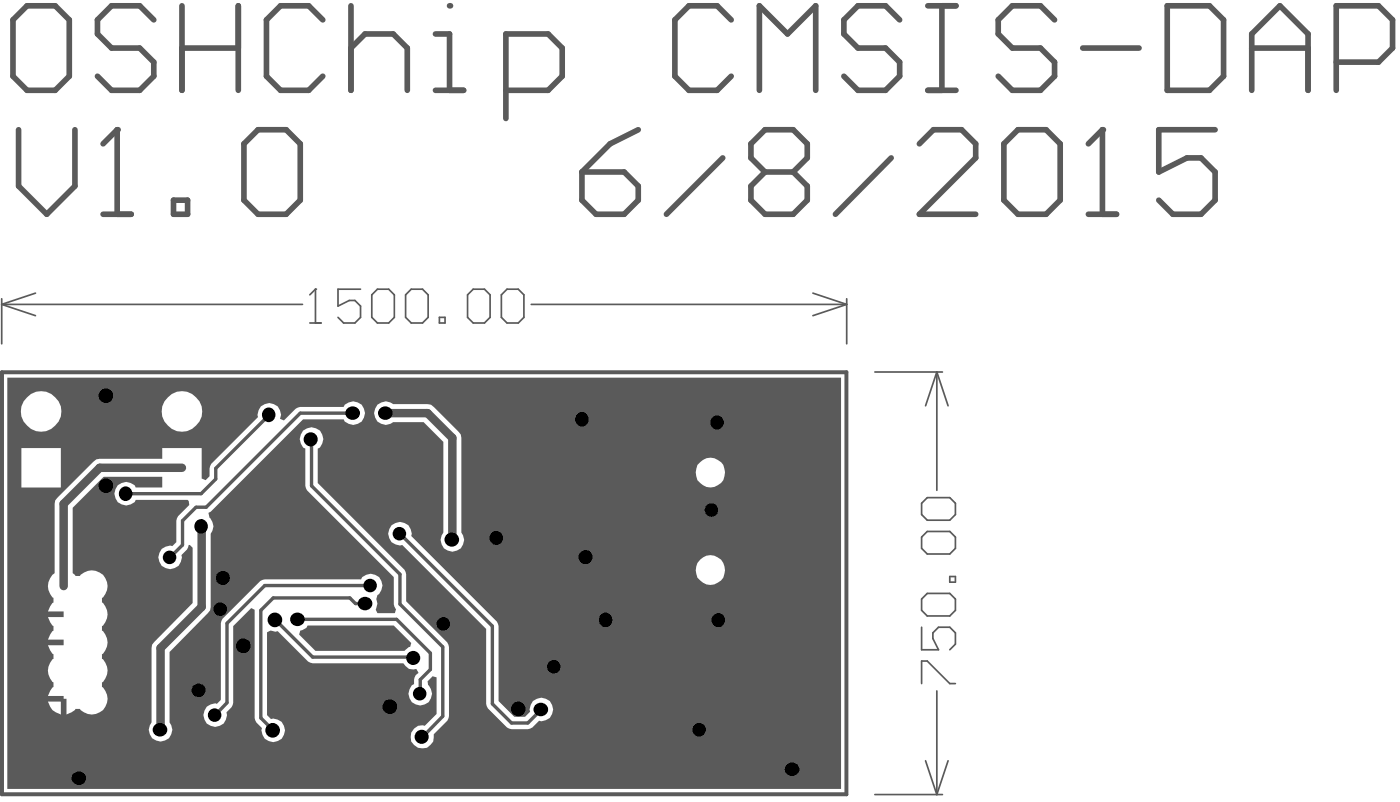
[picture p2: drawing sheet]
<svg xmlns="http://www.w3.org/2000/svg" width="105mm" height="60mm" viewBox="0 0 105 60" stroke-linecap="round" stroke-linejoin="round" font-family="sans-serif">
<path d="M1.4 9.7v4.2l2.1 2.1 2.1-2.1v-4.2M7.7 16h2.1M8.8 9.7v6.3" fill="none" stroke="#5a5a5a" stroke-width=".42"/>
<circle cx="8.8" cy="9.7" r=".21" fill="#5a5a5a"/>
<g fill="none" stroke="#5a5a5a" stroke-width=".42">
<path d="M8.8 9.7l-1.1 1.1M13 15h1v1h-1zM18.3 10.8l1-1.1h2.1l1.1 1.1v4.2l-1.1 1h-2.1l-1-1zM43.6 12.9h3.1l1.1 1v1.1l-1.1 1h-2.1l-1-1zM47.8 9.7l-2.1 1.1-2.1 2.1M54.1 11.8l-4.2 4.2M57.3 12.9l-1.1 1v1.1l1.1 1h2.1l1-1v-1.1l-1-1M57.3 12.9l-1.1-1.1v-1l1.1-1.1h2.1l1 1.1v1l-1 1.1M57.3 12.9h2.1M66.7 11.8l-4.2 4.2M68.8 10.8l1.1-1.1h2.1l1 1.1v1l-4.2 4.2h4.2M75.1 10.8l1.1-1.1h2.1l1 1.1v4.2l-1 1h-2.1l-1.1-1z"/>
<path d="M81.5 16h2.1M82.5 9.7v6.3"/>
</g>
<circle cx="82.5" cy="9.7" r=".21" fill="#5a5a5a"/>
<path d="M1 1.5l1-1.1h2.1l1.1 1.1v4.2l-1.1 1.1h-2.1l-1-1.1zM11.5 1.5l-1-1.1h-2.2l-1 1.1v1l1 1.1h2.2l1 1v1.1l-1 1.1h-2.2l-1-1.1M13.6 3.6h4.2M13.6 .4v6.4M17.8 .4v6.4M24.2 1.5l-1.1-1.1h-2.1l-1.1 1.1v4.2l1.1 1.1h2.1l1.1-1.1M26.3 3.6l1-1.1h2.1l1.1 1.1v3.2M26.3 .4v6.4M32.6 6.8h2.1M32.6 2.5h1v4.3M82.5 9.7l-1 1.1M90.9 9.7h-4.2v3.2l2.1-1.1h1.1l1 1.1v2.1l-1 1h-2.1l-1.1-1" fill="none" stroke="#5a5a5a" stroke-width=".42"/>
<circle cx="33.6" cy=".4" r=".21" fill="#5a5a5a"/>
<g fill="none" stroke="#5a5a5a" stroke-width=".42">
<path d="M37.9 6.8h3.1l1.1-1.1v-2.1l-1.1-1.1h-3.1v6.4M54.7 1.5l-1-1.1h-2.1l-1.1 1.1v4.2l1.1 1.1h2.1l1-1.1M56.8 6.8v-6.4l2.1 2.1 2.1-2.1v6.4M67.3 1.5l-1-1.1h-2.1l-1 1.1v1l1 1.1h2.1l1 1v1.1l-1 1.1h-2.1l-1-1.1M69.4 6.8h2.1M69.4 .4h2.1M70.5 .4v6.4M78.9 1.5l-1-1.1h-2.1l-1.1 1.1v1l1.1 1.1h2.1l1 1v1.1l-1 1.1h-2.1l-1.1-1.1M81 3.6h4.2M87.4 .4h3.1l1.1 1.1v4.2l-1.1 1.1h-3.1zM93.7 3.6h4.2M93.7 6.8v-4.3l2.1-2.1 2.1 2.1v4.3"/>
<path d="M100 4.6h3.2l1-1v-2.1l-1-1.1h-3.2v6.4"/>
</g>
<path d="M.1 27.8h63.3v31.6h-63.3zM.2 27.9h63.1v31.5h-63.1z" fill="none" stroke="#5a5a5a" stroke-width=".25"/>
<g fill="none" stroke="#5a5a5a" stroke-width=".13">
<path d="M.1 22.3v3.4M.1 22.8l2.6 .8M.1 22.8h22.5M2.7 21.9l-2.6 .9M23.2 24.2h.8M23.6 21.6h.1M23.6 21.6v2.6M23.6 21.6l-.4 .4M27 21.6h-1.7v1.3l.8-.4h.5l.4 .4v.8l-.4 .5h-.9l-.4-.5M27.8 22l.4-.4h.9l.4 .4v1.7l-.4 .5h-.9l-.4-.5zM30.4 22l.4-.4h.8l.4 .4v1.7l-.4 .5h-.8l-.4-.5zM32.9 23.7h.4v.5h-.4z"/>
<path d="M35 22l.4-.4h.9l.4 .4v1.7l-.4 .5h-.9l-.4-.5zM37.5 22l.4-.4h.9l.4 .4v1.7l-.4 .5h-.9l-.4-.5zM39.8 22.8h23.6M60.8 21.9l2.6 .9M63.4 22.3v3.4M63.4 22.8l-2.6 .8M65.5 27.8h5M69 37.6l.4-.4h1.7l.4 .4v.9l-.4 .4h-1.7l-.4-.4zM70.1 27.8l.9 2.5M70.1 27.8v8.9M70.1 27.8l-.8 2.5M65.5 59.4h5"/>
<path d="M69 40.2l.4-.5h1.7l.4 .5v.8l-.4 .4h-1.7l-.4-.4zM69 44.8l.4-.4h1.7l.4 .4v.8l-.4 .5h-1.7l-.4-.5zM69 46.9v1.7h1.2l-.4-.9v-.4l.4-.4h.9l.4 .4v.9l-.4 .4M69 51.1v-1.7h.4l1.7 1.7h.4M69.3 56.9l.8 2.5M70.1 51.7v7.7M71 56.9l-.9 2.5M71.1 43.1h.4v.4h-.4z"/>
</g>
<g fill="#5a5a5a">
<path d="M22.5 47.2l.4-.3 .1-.1h6.5l1.3 1.3-.1 .3-.4 .3h-6.7l-1.2-1.2z"/>
<path d="M.5 28.2h62.4v30.8h-62.4zM4.3 37.2l-.2 .2v.3v5.2a1.16 1.16 0 0 0-.1 1.8v.3l-.4 .7h1.2v.4h-1.2l.4 .7v.4l-.4 .6h1.2v.5h-1.2l.4 .6v.4a1.14 1.14 0 0 0 0 1.7v.4l-.4 .6h1.2v.3h.2v1.1l.6-.4h.4a1.17 1.17 0 0 0 1.7 .1 1.17 1.17 0 0 0-.1-1.7v-.4a1.14 1.14 0 0 0 0-1.7v-.4a1.14 1.14 0 0 0 0-1.7v-.4a1.14 1.14 0 0 0 0-1.8v-.3a1.17 1.17 0 0 0 .1-1.7 1.17 1.17 0 0 0-1.7 .1h-.4l-.2-.2v-4.9l2.4-2.3h4.3v.8h-1.9a.87 .87 0 0 0-1.3-.2 .87 .87 0 0 0 0 1.3 .87 .87 0 0 0 1.3-.2h3.8l.1 .1 .1 .3-1 1v1.7l-.3 .3a.88 .88 0 0 0-1.1 .8 .88 .88 0 0 0 1 1 .88 .88 0 0 0 .8-1.1l.4-.4 .1-.3 .3 .2v4.1l-3 3.1-.1 5.8a.88 .88 0 0 0 .1 1.2 .88 .88 0 0 0 1.2 0 .88 .88 0 0 0 .1-1.2v-5.2l3-3.2 .1-5.7a.82 .82 0 0 0-.1-1.2l-.1-.3 7.1-7h3a.87 .87 0 0 0 1.3 .2 .87 .87 0 0 0 0-1.4 .87 .87 0 0 0-1.3 .2h-3.2l-.4 .2-.9 .8-.2-.1a.86 .86 0 0 0-.8-1.2 .86 .86 0 0 0-.9 1.1l-3.5 3.5-.1 .3v.6l-.3 .3-.3-.1v-2.3h-3v.8h-4.9zM12.1 30.8a1.51 1.51 0 0 0 3 0 1.51 1.51 0 0 0-3 0zM1.6 30.8a1.51 1.51 0 0 0 3 0 1.51 1.51 0 0 0-3 0zM52 35.3a1.15 1.15 0 0 0 2.3 0 1.15 1.15 0 0 0-2.3 0zM1.6 33.5v3h3v-3zM28.2 30.3a.88 .88 0 0 0 0 1.2 .88 .88 0 0 0 1.2 .1h2.3l1.5 1.4v6.8a.88 .88 0 0 0 .1 1.2 .88 .88 0 0 0 1.2 0 .88 .88 0 0 0 0-1.2v-7.3l-2.2-2.2-2.9-.1a.87 .87 0 0 0-1.2 .1zM52 42.6a1.15 1.15 0 0 0 2.3 0 1.15 1.15 0 0 0-2.3 0zM22.7 32.2a.86 .86 0 0 0 .2 1.3v2.8l.1 .4 6.5 6.5v2l.1 .4v.3h-1.4l-.1-.3 .1-.5v-.3v-.3a.87 .87 0 0 0 .2-1.3 .87 .87 0 0 0-1.4 .1h-7.2l-.3 .1-2.9 3-.1 5.9-.3 .3a.88 .88 0 0 0-1 .9 .88 .88 0 0 0 1 .9 .88 .88 0 0 0 .7-1.1l.4-.4 .2-.4v-5.7l1.3-1.3 .3 .1v8.1l.1 .3 .4 .4a.88 .88 0 0 0 .8 1.1 .88 .88 0 0 0 .9-.9 .88 .88 0 0 0-1-.8l-.3-.3v-6.2l.2-.1h.6l2.3 2.3 .3 .1h6.8a.75 .75 0 0 0 1 .4l.1 .3a.76 .76 0 0 0-.3 .9 .87 .87 0 0 0-.2 1.2 .87 .87 0 0 0 1.3 .1 .87 .87 0 0 0-.1-1.3v-.3l.4-.3 .3 .1v2.7l-.9 .9a.86 .86 0 0 0-1 .8 .86 .86 0 0 0 .9 .9 .86 .86 0 0 0 .8-1.1l1-1 .1-.3v-5.4l-3.2-3.2v-2.1l-.1-.3-6.5-6.5v-2.6a.87 .87 0 0 0 .2-1.2 .87 .87 0 0 0-1.3-.1zM3.6 52.5a1.23 1.23 0 0 0 1 .9v-.9zM29.3 39.3a.88 .88 0 0 0-.1 1 .88 .88 0 0 0 .9 .5l6.3 6.2v5.6l.1 .4 1.4 1.4 .4 .1h1.4l.6-.6a.88 .88 0 0 0 1.1-.8 .88 .88 0 0 0-.9-.9 .88 .88 0 0 0-.8 1l-.4 .4h-.8l-1.2-1.2v-5.6l-.1-.3-6.4-6.4a.87 .87 0 0 0-.5-1 .87 .87 0 0 0-1 .2z"/>
</g>
<path d="M20.2 31l-4.1 4v.8l-1 1.1h-5.7M23.3 32.8v3.5l6.6 6.6v2.3l3.2 3.2v5.2l-1.5 1.5M26.4 30.9h-3.9l-7.1 7h-.7l-1 1v1.9l-1 .9M29.9 39.9l6.9 6.9v5.8l1.5 1.5h1.2l1-1M20.6 46.4l2.8 2.7h7.5M22.3 46.3h7.4l2.5 2.5v1.3l-.7 .7v1.1M27.4 45.1h-.8l-.4-.4h-5.8l-.9 .9v8.1l.9 .9M27.7 43.8h-7.9l-2.8 2.8v5.9l-.9 1" fill="none" stroke="#5a5a5a" stroke-width=".25"/>
<path d="M13.6 35h-6.1l-2.7 2.7v6.1M15.1 39.4v6l-3.1 3.1v6.1M28.9 30.9h3.1l1.9 1.8v7.7" fill="none" stroke="#5a5a5a" stroke-width=".63"/>
<g fill="#000">
<circle cx="7.9" cy="36.3" r=".55"/>
<circle cx="7.9" cy="29.6" r=".55"/>
<circle cx="9.4" cy="36.9" r=".53"/>
<circle cx="15" cy="39.4" r=".53"/>
<circle cx="20.1" cy="31" r=".53"/>
<circle cx="23.3" cy="32.9" r=".53"/>
<circle cx="26.4" cy="30.9" r=".53"/>
<circle cx="28.9" cy="30.9" r=".53"/>
<circle cx="29.9" cy="39.9" r=".51"/>
<circle cx="43.5" cy="31.4" r=".53"/>
<circle cx="53.2" cy="38.1" r=".51"/>
<circle cx="53.7" cy="31.6" r=".52"/>
<circle cx="5.9" cy="58.2" r=".53"/>
<circle cx="12" cy="54.6" r=".53"/>
<circle cx="12.7" cy="41.7" r=".51"/>
<circle cx="14.9" cy="51.6" r=".52"/>
<circle cx="16.1" cy="53.5" r=".51"/>
<circle cx="16.5" cy="45.6" r=".51"/>
<circle cx="16.7" cy="43.2" r=".53"/>
<circle cx="18.2" cy="48.3" r=".55"/>
<circle cx="20.4" cy="54.6" r=".55"/>
<circle cx="20.6" cy="46.4" r=".55"/>
<circle cx="22.3" cy="46.3" r=".53"/>
<circle cx="27.3" cy="45.1" r=".53"/>
<circle cx="27.7" cy="43.8" r=".51"/>
<circle cx="29.2" cy="52.8" r=".55"/>
<circle cx="30.9" cy="49.2" r=".53"/>
<circle cx="31.4" cy="51.9" r=".51"/>
<circle cx="31.6" cy="55.1" r=".53"/>
<circle cx="33.2" cy="46.7" r=".51"/>
<circle cx="33.8" cy="40.4" r=".54"/>
<circle cx="37.1" cy="40.2" r=".52"/>
<circle cx="38.8" cy="53" r=".55"/>
<circle cx="40.5" cy="53.1" r=".53"/>
<circle cx="41.4" cy="49.9" r=".51"/>
<circle cx="43.8" cy="41.7" r=".53"/>
<circle cx="45.3" cy="46.4" r=".53"/>
<circle cx="52.3" cy="54.6" r=".51"/>
<circle cx="53.7" cy="46.4" r=".52"/>
<circle cx="59.3" cy="57.5" r=".53"/>
</g>
</svg>
